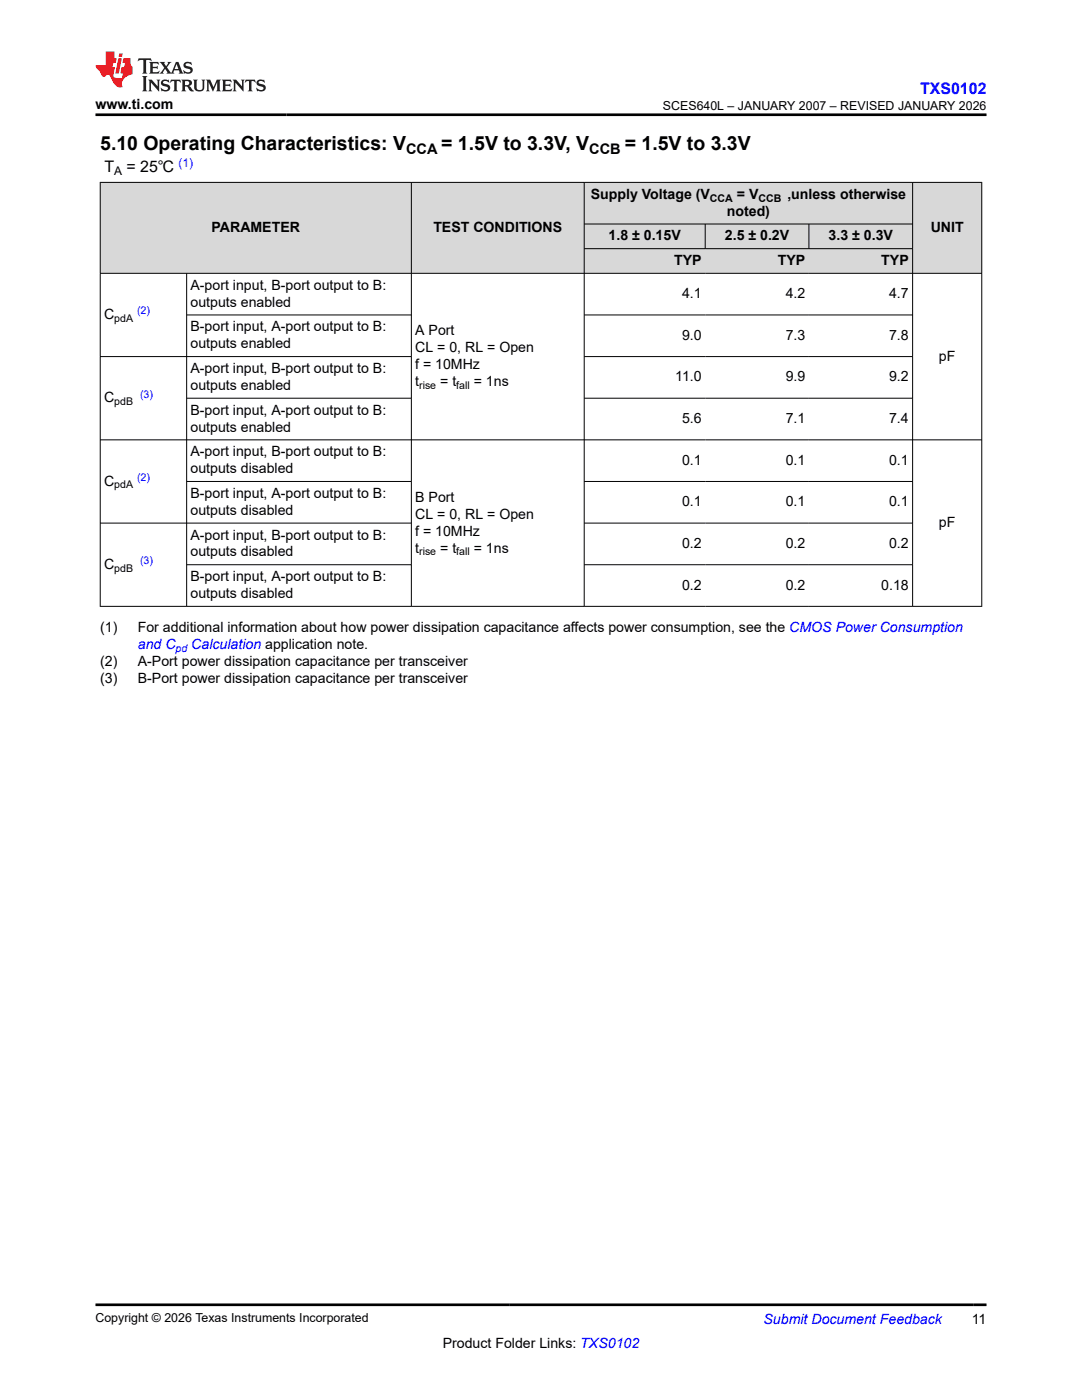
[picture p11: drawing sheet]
<svg xmlns="http://www.w3.org/2000/svg" width="216mm" height="279mm" viewBox="0 0 216 279" stroke-linecap="round" stroke-linejoin="round" font-family="sans-serif">
<defs><g id="words">
<g font-size="3.9">
<text x="20" y="29.9">5.10 Operating Characteristics: V</text>
<text x="88" y="29.9">= 1.5V to 3.3V, V</text>
<text x="124.7" y="29.9">= 1.5V to 3.3V</text>
</g>
<text font-size="3.2" fill="#00f" x="183.6" y="18.7">TXS0102</text>
<g font-size="3.2">
<text x="20.8" y="34.3">T</text>
<text x="25.2" y="34.3">= 25℃</text>
</g>
<g font-size="2.9">
<text x="81" y="30.7">CCA</text>
<text x="117.6" y="30.7">CCB</text>
</g>
<g font-size="2.8">
<text x="19" y="21.8">www.ti.com</text>
<text x="117.9" y="39.7">Supply Voltage (V</text>
<text x="147" y="39.7">= V</text>
<text x="157.1" y="39.7">,unless otherwise</text>
<text x="42.2" y="46.3">PARAMETER</text>
<text x="86.5" y="46.3">TEST CONDITIONS</text>
<text x="121.4" y="48">1.8 ± 0.15V</text>
<text x="144.6" y="48">2.5 ± 0.2V</text>
<text x="145" y="43.1">noted)</text>
<text x="165.3" y="48">3.3 ± 0.3V</text>
<text x="185.7" y="46.3">UNIT</text>
<text x="134.5" y="52.9">TYP</text>
<text x="155.2" y="52.9">TYP</text>
<text x="175.8" y="52.9">TYP</text>
<text x="38" y="57.8">A-port input, B-port output to B:</text>
<text x="136.1" y="59.5">4.1</text>
<text x="156.8" y="59.5">4.2</text>
<text x="177.4" y="59.5">4.7</text>
<text x="20.8" y="63.7">C</text>
<text x="38" y="61.2">outputs enabled</text>
<text x="38" y="66.1">B-port input, A-port output to B:</text>
<text x="38" y="69.5">outputs enabled</text>
<text x="82.8" y="66.9">A Port</text>
<text x="82.8" y="70.3">CL = 0, RL = Open</text>
<text x="136.1" y="67.8">9.0</text>
<text x="156.8" y="67.8">7.3</text>
<text x="177.4" y="67.8">7.8</text>
<text x="187.4" y="72">pF</text>
<text x="38" y="74.4">A-port input, B-port output to B:</text>
<text x="38" y="77.8">outputs enabled</text>
<text x="82.8" y="73.7">f = 10MHz</text>
<text x="82.8" y="77.1">t</text>
<text x="87.8" y="77.1">= t</text>
<text x="94.5" y="77.1">= 1ns</text>
<text x="134.7" y="76.1">11.0</text>
<text x="156.8" y="76.1">9.9</text>
<text x="177.4" y="76.1">9.2</text>
<text x="20.8" y="80.3">C</text>
<text x="38" y="82.7">B-port input, A-port output to B:</text>
<text x="38" y="86.1">outputs enabled</text>
<text x="136.1" y="84.4">5.6</text>
<text x="156.8" y="84.4">7.1</text>
<text x="177.4" y="84.4">7.4</text>
<text x="38" y="91.1">A-port input, B-port output to B:</text>
<text x="38" y="94.4">outputs disabled</text>
<text x="136.1" y="92.7">0.1</text>
<text x="156.8" y="92.7">0.1</text>
<text x="177.4" y="92.7">0.1</text>
<text x="20.8" y="96.9">C</text>
<text x="38" y="99.4">B-port input, A-port output to B:</text>
<text x="82.8" y="100.1">B Port</text>
<text x="136.1" y="101.1">0.1</text>
<text x="156.8" y="101.1">0.1</text>
<text x="177.4" y="101.1">0.1</text>
<text x="38" y="102.7">outputs disabled</text>
<text x="38" y="107.7">A-port input, B-port output to B:</text>
<text x="82.8" y="103.5">CL = 0, RL = Open</text>
<text x="82.8" y="106.9">f = 10MHz</text>
<text x="187.4" y="105.2">pF</text>
<text x="20.8" y="113.5">C</text>
<text x="38" y="111.1">outputs disabled</text>
<text x="82.8" y="110.3">t</text>
<text x="87.8" y="110.3">= t</text>
<text x="94.5" y="110.3">= 1ns</text>
<text x="136.1" y="109.4">0.2</text>
<text x="156.8" y="109.4">0.2</text>
<text x="177.4" y="109.4">0.2</text>
<text x="38" y="116">B-port input, A-port output to B:</text>
<text x="38" y="119.4">outputs disabled</text>
<text x="136.1" y="117.7">0.2</text>
<text x="156.8" y="117.7">0.2</text>
<text x="175.8" y="117.7">0.18</text>
<text x="20" y="126.2">(1)</text>
<text x="27.5" y="126.2">For additional information about how power dissipation capacitance affects power consumption, see the CMOS Power Consumption</text>
<text x="20" y="132.9">(2)</text>
<text x="20" y="136.3">(3)</text>
<text x="27.5" y="132.9">A-Port power dissipation capacitance per transceiver</text>
<text x="27.5" y="136.3">B-Port power dissipation capacitance per transceiver</text>
<text x="88.3" y="269">Product Folder Links: TXS0102</text>
<text x="193.9" y="264.2">11</text>
</g>
<g font-size="2.8" fill="#00f">
<text x="27.5" y="129.6">and C</text>
<text x="38.2" y="129.6">Calculation application note.</text>
<text x="152.4" y="264.2">Submit Document Feedback</text>
</g>
<g font-size="2.5">
<text x="132.3" y="21.9">SCES640L – JANUARY 2007 – REVISED JANUARY 2026</text>
<text x="19" y="263.9">Copyright © 2026 Texas Instruments Incorporated</text>
</g>
<text font-size="2.4" x="22.8" y="34.9">A</text>
<text font-size="2.4" fill="#00f" x="35.6" y="33.2">(1)</text>
<g font-size="2.1">
<text x="141.7" y="40.2">CCA</text>
<text x="151.3" y="40.2">CCB</text>
<text x="22.8" y="64.2">pdA</text>
<text x="83.6" y="77.6">rise</text>
<text x="91" y="77.6">fall</text>
<text x="22.8" y="80.8">pdB</text>
<text x="22.8" y="97.5">pdA</text>
<text x="83.6" y="110.9">rise</text>
<text x="91" y="110.9">fall</text>
<text x="22.8" y="114.1">pdB</text>
</g>
<g font-size="2.1" fill="#00f">
<text x="27.4" y="62.7">(2)</text>
<text x="27.9" y="79.3">(3)</text>
<text x="27.4" y="96">(2)</text>
<text x="27.9" y="112.6">(3)</text>
<text x="35" y="130.1">pd</text>
</g>
</g></defs>
<g fill="#d8d8d8">
<path d="M20 36.4h175.9v8.3h-175.9z" fill-rule="evenodd"/>
<path d="M20.1 36.5h61.9v18h-61.9z" fill-rule="evenodd"/>
<path d="M82.1 36.5h34.4v18h-34.4z" fill-rule="evenodd"/>
<path d="M116.6 36.5h65.4v8.1h-65.4z" fill-rule="evenodd"/>
<path d="M182.2 36.5h13.6v18h-13.6z" fill-rule="evenodd"/>
<path d="M116.6 44.8h24.1v4.8h-24.1z" fill-rule="evenodd"/>
<path d="M140.8 44.8h20.5v4.8h-20.5z" fill-rule="evenodd"/>
<path d="M161.5 44.8h20.5v4.8h-20.5z" fill-rule="evenodd"/>
<path d="M116.6 49.7h24.1v4.8h-24.1z" fill-rule="evenodd"/>
<path d="M140.7 49.7h20.7v4.8h-20.7z" fill-rule="evenodd"/>
<path d="M161.4 49.7h20.6v4.8h-20.6z" fill-rule="evenodd"/>
</g>
<g fill="none" stroke="#000" stroke-width=".2">
<path d="M19.9 36.4h176.1M20 36.3v84.8M82.1 36.3v84.8M116.6 36.3v84.8M182.1 36.3v84.8M195.9 36.3v84.8M19.9 54.5h176.1M37.2 54.5v66.6M116.6 44.7h65.6M116.6 49.6h65.6M140.7 44.7v5M161.4 44.7v5"/>
<path d="M37.2 62.9h44.9M37.2 79.5h44.9M82.1 71.2h-62.2M116.6 71.2h65.6M116.6 62.9h65.6M116.6 79.5h65.6M37.2 96.1h44.9M116.6 96.1h65.6M196 87.8h-176.1M37.2 112.7h44.9M82.1 104.4h-62.2M116.6 104.4h65.6"/>
<path d="M116.6 112.7h65.6M196 121h-176.1"/>
</g>
<path d="M27.7 11.6l-.2 .6 .5-.2h.6v.1v2.2l-.2 .4h1l-.2-.4v-2.2v-.1h.5l.5 .2-.1-.6zM29.8 12.4l.2 .3v1.6l-.2 .4h1.9l.1-.6a1.08 1.08 0 0 1-1.3 .2v-.7h.6l.4 .2v-.7l-.4 .2h-.6v-.5l.2-.2a1 1 0 0 1 1 .3l-.1-.5zM31.8 12.4l1 1.1-1 1.2h.9l-.2-.2 .4-.8 .5 .8-.2 .2h1.6l-.2-.2 .1-.5h1l.1 .5-.1 .2h.9l-.2-.4-.8-1.9h-.5l-1 2.1-.8-1.1 .9-1h-.8l.2 .2-.5 .6-.3-.6 .1-.2zM35.2 12.8l.4 1h-.8zM36.8 12.5a.65 .65 0 0 0-.2 .7 .65 .65 0 0 0 .6 .5l.7 .1 .1 .3a.79 .79 0 0 1-.7 .4 .79 .79 0 0 1-.7-.5l.1 .7 .2-.1a.93 .93 0 0 0 1.1 0 .93 .93 0 0 0 .4-.9 1.46 1.46 0 0 0-1.2-.6l-.1-.3a1.09 1.09 0 0 1 1.2 .2l-.2-.6-.1 .1-.6-.2zM28.4 15.2l.2 .4v2.2l-.2 .4h1l-.2-.4v-2.2l.2-.4zM29.6 15.9l.2 .4v1.5l-.2 .4h.8l-.3-.4v-1.3l1.7 1.8v-2l.2-.4h-.8l.2 .2 .1 1.1-1.2-1.3zM32.3 16a.65 .65 0 0 0-.2 .8 .65 .65 0 0 0 .7 .4l.6 .2 .1 .2a.79 .79 0 0 1-.7 .4 .79 .79 0 0 1-.7-.5l.1 .7 .2-.1a.93 .93 0 0 0 1.1 .1 .93 .93 0 0 0 .4-1 1.46 1.46 0 0 0-1.2-.5l-.1-.4a1.09 1.09 0 0 1 1.2 .2l-.2-.6-.1 .1-.6-.1zM34.1 15.9l-.1 .6a.63 .63 0 0 1 .7-.3l.1 1.6-.3 .4h1l-.2-.4v-1.6a.66 .66 0 0 1 .8 .3l-.1-.6zM36.2 15.9l.2 .4v1.5l-.2 .4h.9l-.2-.2v-.7h.5l.1 .2a.79 .79 0 0 0 1.2 .6l-1-.9a.61 .61 0 0 0 .6-.6 .61 .61 0 0 0-.5-.7zM36.9 16.2h.2a.47 .47 0 0 1 .5 .1 .47 .47 0 0 1 .1 .5l-.2 .1-.6 .1zM38.5 15.9l.2 .2a2.27 2.27 0 0 0 .4 2 1.04 1.04 0 0 0 1.7-.7v-1.3l.2-.2h-.8l.2 .4v1.1a.6 .6 0 0 1-.6 .6 .6 .6 0 0 1-.6-.6v-1.1l.3-.4zM41.1 15.9l.2 .4v1.5l-.2 .4h.7l-.2-.4v-1.4l.9 1.9 .8-1.9v1.4l-.2 .4h1l-.3-.4v-1.5l.3-.4h-.8l-.7 1.5-.7-1.5zM44.3 15.9l.2 .4v1.5l-.2 .4h1.9l.1-.6a1.09 1.09 0 0 1-1.3 .2v-.7h.6l.4 .2v-.6l-.4 .2h-.6v-.6l.2-.1a1.01 1.01 0 0 1 1 .3l-.1-.6zM46.4 15.9l.3 .4v1.5l-.3 .4h.8l-.2-.4v-1.3l1.6 1.8v-2l.2-.4h-.7l.2 .2v1.1l-1.2-1.3zM49 15.9l-.1 .6a.63 .63 0 0 1 .8-.3v1.6l-.3 .4h1l-.2-.4v-1.6a.66 .66 0 0 1 .8 .3l-.1-.6zM51.4 16a.65 .65 0 0 0-.2 .8 .65 .65 0 0 0 .6 .4l.6 .2 .2 .2a.79 .79 0 0 1-.8 .4 .79 .79 0 0 1-.6-.5l.1 .7 .2-.1a.93 .93 0 0 0 1 .1 .93 .93 0 0 0 .5-1 1.46 1.46 0 0 0-1.3-.5l-.1-.4a1.09 1.09 0 0 1 1.3 .2l-.2-.6-.2 .1-.5-.1z" fill="#231f20"/>
<path d="M21.1 10.3v2.7h-2.1l.1 .4 .9 1a.95 .95 0 0 0 .9 .9 .59 .59 0 0 1 .6-.4 .59 .59 0 0 1 .5 .3l.4 .8a1.59 1.59 0 0 0 2.1 1.4 1.61 1.61 0 0 1 1-2.3l1-.3-.1-1.5a1.59 1.59 0 0 1-.4-1.7h-1.4l-.2 .9h.5l-.1 .9h-.5l-.2 .9v.3l.4 .1-.2 .9h-.6a.73 .73 0 0 1-1.1-.7l.3-1.5h-.5l.2-.9h.5l.2-.9h-.5v-1.3zM23.6 11.6l-.6 3.1h.7l.6-3.1zM23.8 10.7l-.1 .6h.7l.1-.6z" fill="#ed1c24"/>
<path d="M19 22.9h177.8M19 260.4h177.8" fill="none" stroke="#000" stroke-width=".53"/>
<use href="#words"/>
</svg>
